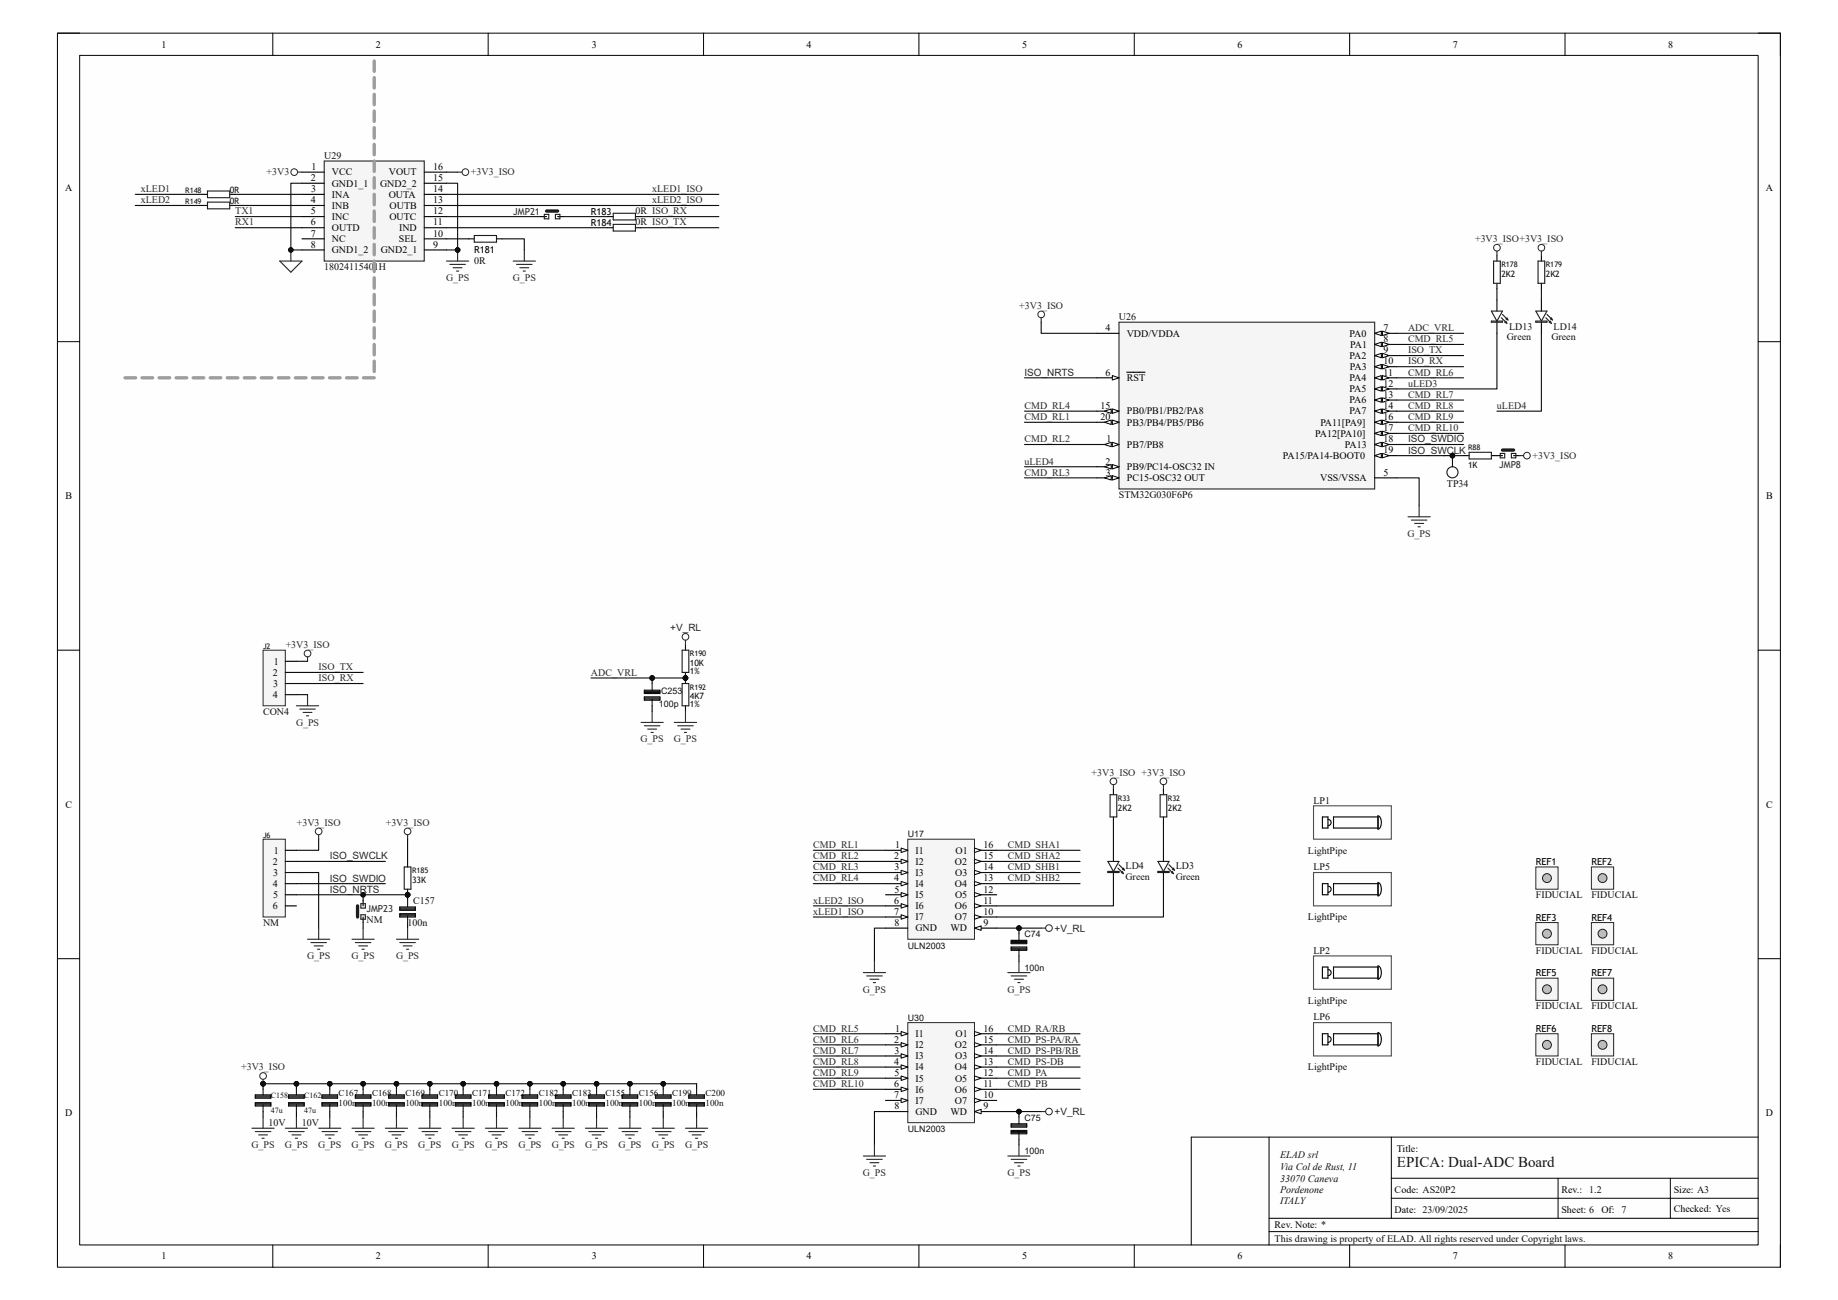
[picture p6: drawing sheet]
<svg xmlns="http://www.w3.org/2000/svg" width="420mm" height="297mm" viewBox="0 0 420 297" stroke-linecap="round" stroke-linejoin="round" font-family="sans-serif">
<defs><g id="words">
<text font-size="3.4" fill="#151515" x="319.2" y="266.7">EPICA: Dual-ADC Board</text>
<g font-size="2.3">
<text x="36.9" y="10.9">1</text>
<text x="85.9" y="10.9">2</text>
<text x="135.2" y="10.9">3</text>
<text x="184.3" y="10.9">4</text>
<text x="233.6" y="10.9">5</text>
<text x="282.7" y="10.9">6</text>
<text x="332" y="10.9">7</text>
<text x="381.2" y="10.9">8</text>
<text x="71" y="41.4">2</text>
<text x="71.2" y="38.8">1</text>
<text x="75.9" y="40.1">VCC</text>
<text x="88.9" y="40.1">VOUT</text>
<text x="99" y="41.4">15</text>
<text x="99" y="38.8">16</text>
<text x="14.9" y="43.6">A</text>
<text x="71" y="46.4">4</text>
<text x="71.1" y="43.9">3</text>
<text x="75.9" y="42.6">GND1_1</text>
<text x="75.9" y="45.2">INA</text>
<text x="75.9" y="47.7">INB</text>
<text x="86.9" y="42.6">GND2_2</text>
<text x="88.8" y="45.2">OUTA</text>
<text x="89" y="47.7">OUTB</text>
<text x="99" y="46.4">13</text>
<text x="99" y="43.9">14</text>
<text x="403.5" y="43.6">A</text>
<text x="71" y="51.5">6</text>
<text x="71" y="49">5</text>
<text x="75.9" y="50.2">INC</text>
<text x="75.9" y="52.8">OUTD</text>
<text x="89" y="50.2">OUTC</text>
<text x="91.2" y="52.8">IND</text>
<text x="99" y="51.5">11</text>
<text x="99" y="49">12</text>
<text x="71" y="54.1">7</text>
<text x="71" y="56.6">8</text>
<text x="75.9" y="55.3">NC</text>
<text x="75.9" y="57.9">GND1_2</text>
<text x="87" y="57.9">GND2_1</text>
<text x="91.1" y="55.3">SEL</text>
<text x="99" y="56.6">9</text>
<text x="99" y="54.1">10</text>
<text x="252.6" y="75.6">4</text>
<text x="257.5" y="76.9">VDD/VDDA</text>
<text x="308.4" y="76.9">PA0</text>
<text x="316.1" y="75.6">7</text>
<text x="308.4" y="82">PA2</text>
<text x="308.5" y="79.5">PA1</text>
<text x="316.1" y="78.2">8</text>
<text x="316.1" y="80.7">9</text>
<text x="316.1" y="83.3">10</text>
<text x="252.6" y="85.8">6</text>
<text x="257.5" y="87.1">RST</text>
<text x="308.4" y="87.1">PA4</text>
<text x="308.4" y="89.6">PA5</text>
<text x="308.4" y="84.5">PA3</text>
<text x="316.1" y="85.8">11</text>
<text x="316.1" y="88.3">12</text>
<text x="251.5" y="96">20</text>
<text x="251.5" y="93.4">15</text>
<text x="257.5" y="94.7">PB0/PB1/PB2/PA8</text>
<text x="308.4" y="92.2">PA6</text>
<text x="308.4" y="94.7">PA7</text>
<text x="316.1" y="90.9">13</text>
<text x="316.1" y="93.4">14</text>
<text x="316.1" y="96">16</text>
<text x="252.8" y="101">1</text>
<text x="257.5" y="97.2">PB3/PB4/PB5/PB6</text>
<text x="300.5" y="99.8">PA12[PA10]</text>
<text x="301.7" y="97.2">PA11[PA9]</text>
<text x="316.1" y="98.5">17</text>
<text x="316.1" y="101">18</text>
<text x="252.6" y="106.1">2</text>
<text x="257.5" y="102.3">PB7/PB8</text>
<text x="257.5" y="107.4">PB9/PC14-OSC32 IN</text>
<text x="293.2" y="104.9">PA15/PA14-BOOT0</text>
<text x="307.3" y="102.3">PA13</text>
<text x="316.1" y="103.6">19</text>
<text x="331.4" y="104.6" transform="rotate(-90 331.4 104.6)">1</text>
<text x="252.7" y="108.7">3</text>
<text x="257.5" y="109.9">PC15-OSC32 OUT</text>
<text x="301.7" y="109.9">VSS/VSSA</text>
<text x="316.1" y="108.7">5</text>
<text x="14.9" y="114.1">B</text>
<text x="403.6" y="114.1">B</text>
<text x="62.4" y="154.4">2</text>
<text x="62.6" y="151.8">1</text>
<text x="62.4" y="159.5">4</text>
<text x="62.4" y="156.9">3</text>
<text x="14.9" y="184.6">C</text>
<text x="403.6" y="184.6">C</text>
<text x="62.4" y="197.6">2</text>
<text x="62.6" y="195">1</text>
<text x="204.3" y="196.3">2</text>
<text x="204.6" y="193.8">1</text>
<text x="209.2" y="195">I1</text>
<text x="209.2" y="197.6">I2</text>
<text x="218.2" y="197.6">O2</text>
<text x="218.4" y="195">O1</text>
<text x="224.7" y="193.8">16</text>
<text x="224.7" y="196.3">15</text>
<text x="62.4" y="202.6">4</text>
<text x="62.4" y="200.1">3</text>
<text x="204.3" y="201.4">4</text>
<text x="204.4" y="203.9">5</text>
<text x="204.4" y="198.8">3</text>
<text x="209.2" y="200.1">I3</text>
<text x="209.2" y="202.6">I4</text>
<text x="218.2" y="202.6">O4</text>
<text x="218.3" y="200.1">O3</text>
<text x="224.7" y="198.8">14</text>
<text x="224.7" y="201.4">13</text>
<text x="224.7" y="203.9">12</text>
<text x="62.4" y="207.7">6</text>
<text x="62.4" y="205.2">5</text>
<text x="204.3" y="206.5">6</text>
<text x="204.3" y="209">7</text>
<text x="209.2" y="205.2">I5</text>
<text x="209.2" y="207.7">I6</text>
<text x="218.2" y="207.7">O6</text>
<text x="218.2" y="205.2">O5</text>
<text x="224.7" y="206.5">11</text>
<text x="224.7" y="209">10</text>
<text x="204.4" y="211.5">8</text>
<text x="209.2" y="210.3">I7</text>
<text x="209.2" y="212.8">GND</text>
<text x="217.2" y="212.8">WD</text>
<text x="218.2" y="210.3">O7</text>
<text x="224.7" y="211.5">9</text>
<text x="204.3" y="238.2">2</text>
<text x="204.6" y="235.7">1</text>
<text x="209.2" y="236.9">I1</text>
<text x="209.2" y="239.5">I2</text>
<text x="218.2" y="239.5">O2</text>
<text x="218.4" y="236.9">O1</text>
<text x="224.7" y="235.7">16</text>
<text x="224.7" y="238.2">15</text>
<text x="204.3" y="243.3">4</text>
<text x="204.4" y="245.8">5</text>
<text x="204.4" y="240.7">3</text>
<text x="209.2" y="242">I3</text>
<text x="209.2" y="244.6">I4</text>
<text x="218.2" y="244.6">O4</text>
<text x="218.3" y="242">O3</text>
<text x="224.7" y="240.7">14</text>
<text x="224.7" y="243.3">13</text>
<text x="224.7" y="245.8">12</text>
<text x="204.3" y="248.4">6</text>
<text x="204.3" y="250.9">7</text>
<text x="209.2" y="247.1">I5</text>
<text x="209.2" y="249.6">I6</text>
<text x="218.2" y="249.6">O6</text>
<text x="218.2" y="247.1">O5</text>
<text x="224.7" y="248.4">11</text>
<text x="224.7" y="250.9">10</text>
<text x="14.9" y="255.1">D</text>
<text x="204.4" y="253.4">8</text>
<text x="209.2" y="252.2">I7</text>
<text x="209.2" y="254.7">GND</text>
<text x="217.2" y="254.7">WD</text>
<text x="218.2" y="252.2">O7</text>
<text x="224.7" y="253.4">9</text>
<text x="403.5" y="255.1">D</text>
<text x="319.2" y="263.1">Title:</text>
<text x="318.7" y="272.5">Code: AS20P2</text>
<text x="356.8" y="272.5">Rev.:</text>
<text x="382.4" y="272.5">Size: A3</text>
<text x="291.3" y="280.6">Rev. Note: *</text>
<text x="318.7" y="277.1">Date: 23/09/2025</text>
<text x="356.8" y="277.1">Sheet: 6</text>
<text x="365.9" y="277.1">Of: 7</text>
<text x="382.4" y="276.8">Checked: Yes</text>
<text x="36.9" y="287.7">1</text>
<text x="85.9" y="287.7">2</text>
<text x="135.2" y="287.7">3</text>
<text x="184.3" y="287.7">4</text>
<text x="233.6" y="287.7">5</text>
<text x="282.7" y="287.7">6</text>
<text x="332" y="287.7">7</text>
<text x="381.2" y="287.7">8</text>
</g>
<g font-size="2.3" fill="#262626">
<text x="60.9" y="40.1">+3V3</text>
<text x="107.6" y="40.1">+3V3_ISO</text>
<text x="32.2" y="43.9">xLED1</text>
<text x="32.2" y="46.4">xLED2</text>
<text x="149" y="43.9">xLED1_ISO</text>
<text x="149" y="46.4">xLED2_ISO</text>
<text x="53.8" y="51.5">RX1</text>
<text x="53.8" y="49">TX1</text>
<text x="337.1" y="55.3">+3V3_ISO+3V3_ISO</text>
<text x="101.9" y="64.2">G_PS</text>
<text x="117.2" y="64.2">G_PS</text>
<text x="232.9" y="70.6">+3V3_ISO</text>
<text x="321.7" y="75.6">ADC_VRL</text>
<text x="321.7" y="80.7">ISO_TX</text>
<text x="321.7" y="83.3">ISO_RX</text>
<text x="321.7" y="78.2">CMD_RL5</text>
<text x="234.1" y="85.9">ISO_NRTS</text>
<text x="321.7" y="88.3">uLED3</text>
<text x="321.7" y="85.8">CMD_RL6</text>
<text x="234.1" y="96">CMD_RL1</text>
<text x="234.1" y="93.4">CMD_RL4</text>
<text x="321.7" y="90.9">CMD_RL7</text>
<text x="321.7" y="93.4">CMD_RL8</text>
<text x="321.7" y="96">CMD_RL9</text>
<text x="342.1" y="93.4">uLED4</text>
<text x="234.1" y="101">CMD_RL2</text>
<text x="321.7" y="101.1">ISO_SWDIO</text>
<text x="321.7" y="98.5">CMD_RL10</text>
<text x="234.1" y="106.1">uLED4</text>
<text x="321.7" y="103.6">ISO_SWCLK</text>
<text x="350.2" y="104.9">+3V3_ISO</text>
<text x="234.1" y="108.7">CMD_RL3</text>
<text x="321.6" y="122.6">G_PS</text>
<text x="65.3" y="148">+3V3_ISO</text>
<text x="153.2" y="144.3">+V_RL</text>
<text x="72.8" y="153.1">ISO_TX</text>
<text x="72.8" y="155.7">ISO_RX</text>
<text x="135" y="154.4">ADC_VRL</text>
<text x="67.6" y="165.8">G_PS</text>
<text x="146.4" y="169.6">G_PS</text>
<text x="154" y="169.6">G_PS</text>
<text x="249.4" y="177.2">+3V3_ISO +3V3_ISO</text>
<text x="67.8" y="188.7">+3V3_ISO</text>
<text x="88.1" y="188.7">+3V3_ISO</text>
<text x="75.4" y="196.3">ISO_SWCLK</text>
<text x="185.8" y="193.8">CMD_RL1</text>
<text x="185.8" y="196.3">CMD_RL2</text>
<text x="230.3" y="193.8">CMD_SHA1</text>
<text x="230.3" y="196.3">CMD_SHA2</text>
<text x="75.4" y="204">ISO_NRTS</text>
<text x="75.4" y="201.4">ISO_SWDIO</text>
<text x="185.8" y="198.8">CMD_RL3</text>
<text x="185.8" y="201.4">CMD_RL4</text>
<text x="230.3" y="198.8">CMD_SHB1</text>
<text x="230.3" y="201.4">CMD_SHB2</text>
<text x="185.8" y="209">xLED1_ISO</text>
<text x="185.8" y="206.5">xLED2_ISO</text>
<text x="241" y="212.9">+V_RL</text>
<text x="70.2" y="219.2">G_PS</text>
<text x="80.3" y="219.2">G_PS</text>
<text x="90.5" y="219.2">G_PS</text>
<text x="197.2" y="226.8">G_PS</text>
<text x="230.2" y="226.8">G_PS</text>
<text x="185.8" y="238.2">CMD_RL6</text>
<text x="185.8" y="235.7">CMD_RL5</text>
<text x="230.3" y="235.7">CMD_RA/RB</text>
<text x="230.3" y="238.2">CMD_PS-PA/RA</text>
<text x="55.1" y="244.6">+3V3_ISO</text>
<text x="185.8" y="240.7">CMD_RL7</text>
<text x="185.8" y="243.3">CMD_RL8</text>
<text x="185.8" y="245.8">CMD_RL9</text>
<text x="230.3" y="240.7">CMD_PS-PB/RB</text>
<text x="230.3" y="243.3">CMD_PS-DB</text>
<text x="230.3" y="245.8">CMD_PA</text>
<text x="185.8" y="248.4">CMD_RL10</text>
<text x="230.3" y="248.4">CMD_PB</text>
<text x="241" y="254.8">+V_RL</text>
<text x="57.5" y="262.3">G_PS</text>
<text x="65.1" y="262.3">G_PS</text>
<text x="72.7" y="262.3">G_PS</text>
<text x="80.3" y="262.3">G_PS</text>
<text x="88" y="262.3">G_PS</text>
<text x="95.6" y="262.3">G_PS</text>
<text x="103.2" y="262.3">G_PS</text>
<text x="110.8" y="262.3">G_PS</text>
<text x="118.4" y="262.3">G_PS</text>
<text x="126.1" y="262.3">G_PS</text>
<text x="133.7" y="262.3">G_PS</text>
<text x="141.3" y="262.3">G_PS</text>
<text x="148.9" y="262.3">G_PS</text>
<text x="156.5" y="262.3">G_PS</text>
<text x="197.2" y="268.7">G_PS</text>
<text x="230.2" y="268.7">G_PS</text>
</g>
<g font-size="2.3" fill="#0e0e0e">
<text x="74.1" y="36.3">U29</text>
<text x="145.2" y="49">0R ISO_RX</text>
<text x="145.2" y="51.5">0R ISO_TX</text>
<text x="74.1" y="61.7">18024115401H</text>
<text x="108.4" y="60.4">0R</text>
<text x="255.7" y="73.1">U26</text>
<text x="344.3" y="77.7">Green</text>
<text x="344.8" y="75.4">LD13</text>
<text x="354.5" y="77.7">Green</text>
<text x="355" y="75.4">LD14</text>
<text x="255.7" y="113.7">STM32G030F6P6</text>
<text x="330.6" y="111.2">TP34</text>
<text x="60.1" y="163.3">CON4</text>
<text x="300.1" y="183.6">LP1</text>
<text x="298.9" y="195">LightPipe</text>
<text x="257.2" y="201.1">Green</text>
<text x="257.2" y="198.6">LD4</text>
<text x="268.6" y="201.1">Green</text>
<text x="268.6" y="198.6">LD3</text>
<text x="300.1" y="198.8">LP5</text>
<text x="94.4" y="206.5">C157</text>
<text x="350.9" y="205.2">FIDUCIAL</text>
<text x="363.6" y="205.2">FIDUCIAL</text>
<text x="60.1" y="211.5">NM</text>
<text x="83.7" y="210.8">NM</text>
<text x="93.1" y="211.5">100n</text>
<text x="298.9" y="210.3">LightPipe</text>
<text x="300.1" y="217.9">LP2</text>
<text x="350.9" y="217.9">FIDUCIAL</text>
<text x="363.6" y="217.9">FIDUCIAL</text>
<text x="298.9" y="229.3">LightPipe</text>
<text x="300.1" y="233.1">LP6</text>
<text x="350.9" y="230.6">FIDUCIAL</text>
<text x="363.6" y="230.6">FIDUCIAL</text>
<text x="298.9" y="244.6">LightPipe</text>
<text x="350.9" y="243.3">FIDUCIAL</text>
<text x="363.6" y="243.3">FIDUCIAL</text>
<text x="61.4" y="257.3">10V</text>
<text x="69" y="257.3">10V</text>
<text x="292.5" y="264.6">ELAD srl</text>
<text x="292.5" y="267.4">Via Col de Rust, 11</text>
<text x="292.5" y="270">33070 Caneva</text>
<text x="292.5" y="272.5">Pordenone</text>
<text x="292.5" y="275">ITALY</text>
<text x="363.1" y="272.5">1.2</text>
<text x="291.3" y="283.7">This drawing is property of ELAD. All rights reserved under Copyright laws.</text>
</g>
<g font-size="2.2" fill="#2e2e2e">
<text x="117.3" y="49">JMP21</text>
<text x="342.6" y="106.9">JMP8</text>
<text x="83.7" y="208.3">JMP23</text>
</g>
<g font-size="2.2">
<text x="135" y="49">R183</text>
<text x="135" y="51.6">R184</text>
<text x="108.4" y="57.9">R181</text>
<text x="350.9" y="197.6">REF1</text>
<text x="363.6" y="197.6">REF2</text>
<text x="350.9" y="210.3">REF3</text>
<text x="363.6" y="210.3">REF4</text>
<text x="350.9" y="223">REF5</text>
<text x="363.6" y="223">REF7</text>
<text x="350.9" y="235.7">REF6</text>
<text x="363.6" y="235.7">REF8</text>
</g>
<g font-size="2.1" fill="#0e0e0e">
<text x="77.4" y="250.4">C167</text>
<text x="85" y="250.4">C168</text>
<text x="92.6" y="250.4">C169</text>
<text x="100.2" y="250.4">C170</text>
<text x="107.9" y="250.4">C171</text>
<text x="115.5" y="250.4">C172</text>
<text x="123.1" y="250.4">C182</text>
<text x="130.7" y="250.4">C183</text>
<text x="138.3" y="250.4">C155</text>
<text x="146" y="250.4">C156</text>
<text x="153.6" y="250.4">C199</text>
<text x="161.2" y="250.4">C200</text>
<text x="77.4" y="252.7">100n</text>
<text x="85" y="252.7">100n</text>
<text x="92.6" y="252.7">100n</text>
<text x="100.2" y="252.7">100n</text>
<text x="107.9" y="252.7">100n</text>
<text x="115.5" y="252.7">100n</text>
<text x="123.1" y="252.7">100n</text>
<text x="130.7" y="252.7">100n</text>
<text x="138.3" y="252.7">100n</text>
<text x="146" y="252.7">100n</text>
<text x="153.6" y="252.7">100n</text>
<text x="161.2" y="252.7">100n</text>
</g>
<g font-size="2" fill="#0e0e0e">
<text x="52.5" y="46.5">0R</text>
<text x="52.5" y="44">0R</text>
<text x="343.1" y="63.3">2K2</text>
<text x="353.2" y="63.3">2K2</text>
<text x="335.4" y="107">1K</text>
<text x="157.6" y="152.2">10K</text>
<text x="157.6" y="154">1%</text>
<text x="150.5" y="161.6">100p</text>
<text x="151" y="158.5">C253</text>
<text x="157.6" y="159.8">4K7</text>
<text x="157.6" y="161.6">1%</text>
<text x="255.4" y="185.2">2K2</text>
<text x="266.9" y="185.2">2K2</text>
<text x="207.4" y="191.3">U17</text>
<text x="94.1" y="201.7">33K</text>
<text x="234.1" y="214.2">C74</text>
<text x="207.4" y="216.7">ULN2003</text>
<text x="234.1" y="221.8">100n</text>
<text x="207.4" y="233.2">U30</text>
<text x="234.1" y="256.1">C75</text>
<text x="207.4" y="258.6">ULN2003</text>
<text x="234.1" y="263.7">100n</text>
</g>
<g font-size="1.8" fill="#0e0e0e">
<text x="61.9" y="250.8">C158</text>
<text x="69.5" y="250.8">C162</text>
<text x="61.9" y="254.3">47u</text>
<text x="69.5" y="254.3">47u</text>
</g>
<g font-size="1.7" fill="#0e0e0e">
<text x="42.3" y="46.6">R149</text>
<text x="42.3" y="44">R148</text>
<text x="343.1" y="61">R178</text>
<text x="353.2" y="61">R179</text>
<text x="335.4" y="102.7">R88</text>
<text x="60.1" y="148.2">J2</text>
<text x="157.6" y="149.9">R190</text>
<text x="157.6" y="157.6">R192</text>
<text x="255.4" y="183">R33</text>
<text x="266.9" y="183">R32</text>
<text x="60.1" y="191.3">J6</text>
<text x="94.1" y="199.5">R185</text>
</g>
</g></defs>
<path d="M13.1 7.6h393.7v281.9h-393.7z" fill-rule="evenodd" fill="#fefefe"/>
<path d="M13.1 7.6h393.7v281.9h-393.7z" fill="none" stroke="#000" stroke-width=".23"/>
<path d="M18.2 12.7h383.5v271.7h-383.5z" fill-rule="evenodd" fill="#fefefe"/>
<g fill="none" stroke="#000" stroke-width=".23">
<path d="M13.1 7.6h5.1M18.2 12.7h383.5v271.7h-383.5zM62.3 7.6v5.1M111.5 7.6v5.1M160.8 7.6v5.1M210 7.6v5.1M259.2 7.6v5.1M308.4 7.6v5.1M357.6 7.6v5.1M401.7 7.6h5.1v5.1M13.1 78.1h5.1M401.7 78.1h5.1"/>
<path d="M13.1 148.5h5.1M401.7 148.5h5.1M13.1 219h5.1M401.7 219h5.1M290 259.8v24.6M317.9 259.8v18.5M401.7 259.8h-129.5v24.6M290 278.3h111.7M317.9 273.8h83.8M317.9 269.2h83.8M356 269.2v9.1M381.7 269.2v9.1"/>
<path d="M62.3 284.4v5.1M111.5 284.4v5.1M160.8 284.4v5.1M210 284.4v5.1M259.2 284.4v5.1M290 281.4h111.7M308.4 284.4v5.1M357.6 284.4v5.1M406.8 284.4v5.1"/>
</g>
<path d="M342.1 58.4v1.2M342.1 64.7v1.3M342.1 68.5v2.6M342.1 73.6v2.6" fill="none" stroke="#000" stroke-width=".25"/>
<path d="M341.3 59.6h1.5v5.1h-1.5zM340.8 71.1h2.5l-1.2 2.3zM340.8 73.4h2.5v.2h-2.5zM343.1 72.6l1 1M343.3 71.8l1 1.1M344.1 73.4l.2 .5-.5-.3M344.3 72.6l.3 .5-.5-.2" fill="none" stroke="#1c1c1c" stroke-width=".25"/>
<circle cx="93.1" cy="204.4" r=".51" fill="#0e0e0e"/>
<circle cx="93.1" cy="204.4" r=".51" fill="none" stroke="#0e0e0e" stroke-width=".23"/>
<path d="M93.1 203.2v1.2" fill="none" stroke="#000" stroke-width=".25"/>
<circle cx="93.1" cy="204.4" r=".51" fill="#0e0e0e"/>
<circle cx="93.1" cy="204.4" r=".51" fill="none" stroke="#0e0e0e" stroke-width=".23"/>
<path d="M352.2 58.4v1.2M352.2 64.7v1.3M352.2 68.5v2.6M352.2 73.6v2.6M93.1 196.8v1.3" fill="none" stroke="#000" stroke-width=".25"/>
<path d="M351.5 59.6h1.5v5.1h-1.5zM350.9 71.1h2.6l-1.3 2.3zM350.9 73.4h2.6v.2h-2.6zM353.2 72.6l1 1M353.5 71.8l1 1.1M354.2 73.4l.3 .5-.5-.3M354.5 72.6l.3 .5-.6-.2M92.4 198.1h1.5v5.1h-1.5z" fill="none" stroke="#1c1c1c" stroke-width=".25"/>
<path d="M255.7 73.6h58.4v38.1h-58.4z" fill-rule="evenodd" fill="#f5f5f5"/>
<path d="M255.7 73.6h58.4v38.1h-58.4z" fill="none" stroke="#262626" stroke-width=".25"/>
<path d="M250.6 76.2h5.1M250.6 93.9h5.1" fill="none" stroke="#000" stroke-width=".25"/>
<path d="M254.2 93.4l1.5 .5-1.5 .5z" fill="#fbfbfb"/>
<path d="M254.2 93.4l1.5 .5-1.5 .5z" fill="none" stroke="#000" stroke-width=".23"/>
<path d="M252.4 93.9l1.5-.5v1z" fill="#fbfbfb"/>
<path d="M252.4 93.9l1.5-.5v1z" fill="none" stroke="#000" stroke-width=".23"/>
<path d="M250.6 96.5h5.1" fill="none" stroke="#000" stroke-width=".25"/>
<path d="M254.2 96l1.5 .5-1.5 .5z" fill="#fbfbfb"/>
<path d="M254.2 96l1.5 .5-1.5 .5z" fill="none" stroke="#000" stroke-width=".23"/>
<path d="M252.4 96.5l1.5-.5v1z" fill="#fbfbfb"/>
<path d="M252.4 96.5l1.5-.5v1z" fill="none" stroke="#000" stroke-width=".23"/>
<path d="M250.6 101.6h5.1" fill="none" stroke="#000" stroke-width=".25"/>
<path d="M254.2 101l1.5 .6-1.5 .5z" fill="#fbfbfb"/>
<path d="M254.2 101l1.5 .6-1.5 .5z" fill="none" stroke="#000" stroke-width=".23"/>
<path d="M252.4 101.6l1.5-.6v1.1z" fill="#fbfbfb"/>
<path d="M252.4 101.6l1.5-.6v1.1z" fill="none" stroke="#000" stroke-width=".23"/>
<path d="M250.6 106.6h5.1" fill="none" stroke="#000" stroke-width=".25"/>
<path d="M254.2 106.1l1.5 .5-1.5 .5z" fill="#fbfbfb"/>
<path d="M254.2 106.1l1.5 .5-1.5 .5z" fill="none" stroke="#000" stroke-width=".23"/>
<path d="M252.4 106.6l1.5-.5v1z" fill="#fbfbfb"/>
<path d="M252.4 106.6l1.5-.5v1z" fill="none" stroke="#000" stroke-width=".23"/>
<path d="M314.1 76.2h5.1" fill="none" stroke="#000" stroke-width=".25"/>
<path d="M314.1 76.2l1.5-.6v1.1z" fill="#fbfbfb"/>
<path d="M314.1 76.2l1.5-.6v1.1z" fill="none" stroke="#000" stroke-width=".23"/>
<path d="M315.9 75.6l1.5 .6-1.5 .5z" fill="#fbfbfb"/>
<path d="M315.9 75.6l1.5 .6-1.5 .5z" fill="none" stroke="#000" stroke-width=".23"/>
<path d="M314.1 78.7h5.1" fill="none" stroke="#000" stroke-width=".25"/>
<path d="M314.1 78.7l1.5-.5v1z" fill="#fbfbfb"/>
<path d="M314.1 78.7l1.5-.5v1z" fill="none" stroke="#000" stroke-width=".23"/>
<path d="M315.9 78.2l1.5 .5-1.5 .5z" fill="#fbfbfb"/>
<path d="M315.9 78.2l1.5 .5-1.5 .5z" fill="none" stroke="#000" stroke-width=".23"/>
<path d="M314.1 81.2h5.1" fill="none" stroke="#000" stroke-width=".25"/>
<path d="M314.1 81.2l1.5-.5v1z" fill="#fbfbfb"/>
<path d="M314.1 81.2l1.5-.5v1z" fill="none" stroke="#000" stroke-width=".23"/>
<path d="M315.9 80.7l1.5 .5-1.5 .5z" fill="#fbfbfb"/>
<path d="M315.9 80.7l1.5 .5-1.5 .5z" fill="none" stroke="#000" stroke-width=".23"/>
<path d="M314.1 83.8h5.1" fill="none" stroke="#000" stroke-width=".25"/>
<path d="M314.1 83.8l1.5-.5v1z" fill="#fbfbfb"/>
<path d="M314.1 83.8l1.5-.5v1z" fill="none" stroke="#000" stroke-width=".23"/>
<path d="M315.9 83.3l1.5 .5-1.5 .5z" fill="#fbfbfb"/>
<path d="M315.9 83.3l1.5 .5-1.5 .5z" fill="none" stroke="#000" stroke-width=".23"/>
<path d="M314.1 86.3h5.1" fill="none" stroke="#000" stroke-width=".25"/>
<path d="M314.1 86.3l1.5-.5v1z" fill="#fbfbfb"/>
<path d="M314.1 86.3l1.5-.5v1z" fill="none" stroke="#000" stroke-width=".23"/>
<path d="M315.9 85.8l1.5 .5-1.5 .5z" fill="#fbfbfb"/>
<path d="M315.9 85.8l1.5 .5-1.5 .5z" fill="none" stroke="#000" stroke-width=".23"/>
<path d="M314.1 88.9h5.1" fill="none" stroke="#000" stroke-width=".25"/>
<path d="M314.1 88.9l1.5-.6v1.1z" fill="#fbfbfb"/>
<path d="M314.1 88.9l1.5-.6v1.1z" fill="none" stroke="#000" stroke-width=".23"/>
<path d="M315.9 88.3l1.5 .6-1.5 .5z" fill="#fbfbfb"/>
<path d="M315.9 88.3l1.5 .6-1.5 .5z" fill="none" stroke="#000" stroke-width=".23"/>
<path d="M314.1 91.4h5.1" fill="none" stroke="#000" stroke-width=".25"/>
<path d="M314.1 91.4l1.5-.5v1z" fill="#fbfbfb"/>
<path d="M314.1 91.4l1.5-.5v1z" fill="none" stroke="#000" stroke-width=".23"/>
<path d="M315.9 90.9l1.5 .5-1.5 .5z" fill="#fbfbfb"/>
<path d="M315.9 90.9l1.5 .5-1.5 .5z" fill="none" stroke="#000" stroke-width=".23"/>
<path d="M314.1 93.9h5.1" fill="none" stroke="#000" stroke-width=".25"/>
<path d="M314.1 93.9l1.5-.5v1z" fill="#fbfbfb"/>
<path d="M314.1 93.9l1.5-.5v1z" fill="none" stroke="#000" stroke-width=".23"/>
<path d="M315.9 93.4l1.5 .5-1.5 .5z" fill="#fbfbfb"/>
<path d="M315.9 93.4l1.5 .5-1.5 .5z" fill="none" stroke="#000" stroke-width=".23"/>
<path d="M314.1 96.5h5.1" fill="none" stroke="#000" stroke-width=".25"/>
<path d="M314.1 96.5l1.5-.5v1z" fill="#fbfbfb"/>
<path d="M314.1 96.5l1.5-.5v1z" fill="none" stroke="#000" stroke-width=".23"/>
<path d="M315.9 96l1.5 .5-1.5 .5z" fill="#fbfbfb"/>
<path d="M315.9 96l1.5 .5-1.5 .5z" fill="none" stroke="#000" stroke-width=".23"/>
<path d="M314.1 99h5.1" fill="none" stroke="#000" stroke-width=".25"/>
<path d="M314.1 99l1.5-.5v1z" fill="#fbfbfb"/>
<path d="M314.1 99l1.5-.5v1z" fill="none" stroke="#000" stroke-width=".23"/>
<path d="M315.9 98.5l1.5 .5-1.5 .5z" fill="#fbfbfb"/>
<path d="M315.9 98.5l1.5 .5-1.5 .5z" fill="none" stroke="#000" stroke-width=".23"/>
<path d="M314.1 101.6h5.1" fill="none" stroke="#000" stroke-width=".25"/>
<path d="M314.1 101.6l1.5-.6v1.1z" fill="#fbfbfb"/>
<path d="M314.1 101.6l1.5-.6v1.1z" fill="none" stroke="#000" stroke-width=".23"/>
<path d="M315.9 101l1.5 .6-1.5 .5z" fill="#fbfbfb"/>
<path d="M315.9 101l1.5 .6-1.5 .5z" fill="none" stroke="#000" stroke-width=".23"/>
<path d="M314.1 104.1h5.1" fill="none" stroke="#000" stroke-width=".25"/>
<path d="M314.1 104.1l1.5-.5v1z" fill="#fbfbfb"/>
<path d="M314.1 104.1l1.5-.5v1z" fill="none" stroke="#000" stroke-width=".23"/>
<path d="M315.9 103.6l1.5 .5-1.5 .5z" fill="#fbfbfb"/>
<path d="M315.9 103.6l1.5 .5-1.5 .5z" fill="none" stroke="#000" stroke-width=".23"/>
<path d="M250.6 86.3h5.1" fill="none" stroke="#000" stroke-width=".25"/>
<path d="M254.2 85.8l1.5 .5-1.5 .5z" fill="#fbfbfb"/>
<path d="M254.2 85.8l1.5 .5-1.5 .5z" fill="none" stroke="#000" stroke-width=".23"/>
<path d="M257.5 85h4.1M250.6 109.2h5.1" fill="none" stroke="#000" stroke-width=".25"/>
<path d="M254.2 108.7l1.5 .5-1.5 .5z" fill="#fbfbfb"/>
<path d="M254.2 108.7l1.5 .5-1.5 .5z" fill="none" stroke="#000" stroke-width=".23"/>
<path d="M252.4 109.2l1.5-.5v1z" fill="#fbfbfb"/>
<path d="M252.4 109.2l1.5-.5v1z" fill="none" stroke="#000" stroke-width=".23"/>
<path d="M314.1 109.2h5.1" fill="none" stroke="#000" stroke-width=".25"/>
<g fill="none" stroke="#262626" stroke-width=".23">
<circle cx="352.2" cy="56.6" r=".76"/>
<circle cx="93.1" cy="189.9" r=".76"/>
</g>
<path d="M352.2 57.4v1M321.7 118.1h5.1M322.5 118.8h3.6M323.3 119.6h2M324.3 115.5v2.6M324 120.4h.5M93.1 190.7v1" fill="none" stroke="#262626" stroke-width=".25"/>
<circle cx="93.1" cy="204.4" r=".51" fill="#0e0e0e"/>
<circle cx="93.1" cy="204.4" r=".51" fill="none" stroke="#0e0e0e" stroke-width=".23"/>
<path d="M93.1 204.4v1.3" fill="none" stroke="#000" stroke-width=".25"/>
<circle cx="93.1" cy="204.4" r=".51" fill="#0e0e0e"/>
<circle cx="93.1" cy="204.4" r=".51" fill="none" stroke="#0e0e0e" stroke-width=".23"/>
<path d="M334.4 104.1h1.3M340.8 104.1h2.5M345.9 104.1h1.2M91.4 207.7h3.5M91.4 207.2h3.5v.8h-3.5zM91.4 208.7h3.5v.8h-3.5zM91.4 207.5h3.5M91.4 209.3h3.5M91.4 209h3.5M93.1 210.8v1.2" fill="none" stroke="#000" stroke-width=".25"/>
<path d="M335.7 103.3h5.1v1.6h-5.1zM342.8 103.6h1v1h-1zM345.4 103.6h1v1h-1zM93.1 205.7v1.5M93.1 209.3v1.5" fill="none" stroke="#1c1c1c" stroke-width=".25"/>
<g fill="none" stroke="#262626" stroke-width=".23">
<circle cx="342.1" cy="56.6" r=".76"/>
<circle cx="237.9" cy="71.8" r=".76"/>
<circle cx="348.9" cy="104.1" r=".76"/>
<circle cx="70.3" cy="149.3" r=".76"/>
<circle cx="72.8" cy="189.9" r=".76"/>
</g>
<g fill="none" stroke="#262626" stroke-width=".25">
<path d="M342.1 57.4v1M237.9 72.6v1M347.1 104.1h1M70.3 150.1v1M70.3 158.7v2.5M67.7 161.2h5.1M68.5 162h3.6M69.3 162.8h2M70 163.5h.5M72.8 190.7v1M70.3 214.6h5.1M71 215.3h3.6"/>
<path d="M71.8 216.1h2M72.6 216.9h.5M72.8 212v2.6M90.6 214.6h5.1M91.4 215.3h3.5M92.1 216.1h2M92.9 216.9h.5M93.1 212v2.6"/>
</g>
<path d="M343.3 102.8h2.6" fill="none" stroke="#1c1c1c" stroke-width=".76"/>
<circle cx="331.9" cy="104.1" r=".51" fill="#0e0e0e"/>
<circle cx="331.9" cy="104.1" r=".51" fill="none" stroke="#0e0e0e" stroke-width=".23"/>
<circle cx="331.9" cy="107.9" r="1.27" fill="none" stroke="#1c1c1c" stroke-width=".25"/>
<path d="M331.9 104.1v2.5" fill="none" stroke="#000" stroke-width=".25"/>
<circle cx="331.9" cy="104.1" r=".51" fill="#0e0e0e"/>
<circle cx="331.9" cy="104.1" r=".51" fill="none" stroke="#0e0e0e" stroke-width=".23"/>
<path d="M80.4 214.6h5.1M81.2 215.3h3.6M82 216.1h2M82.7 216.9h.5M83 212v2.6" fill="none" stroke="#262626" stroke-width=".25"/>
<path d="M60.1 148.5h5.1v12.7h-5.1z" fill-rule="evenodd" fill="#f5f5f5"/>
<path d="M60.1 148.5h5.1v12.7h-5.1z" fill="none" stroke="#262626" stroke-width=".23"/>
<path d="M65.2 151.1h2.5M65.2 153.6h2.5M65.2 156.2h2.5M65.2 158.7h2.5" fill="none" stroke="#000" stroke-width=".25"/>
<path d="M319.2 104.1h15.2M319.2 101.6h15.2M67.7 199.3h5.1v12.7" fill="none" stroke="#0e0e0e" stroke-width=".25"/>
<circle cx="331.9" cy="104.1" r=".51" fill="#0e0e0e"/>
<circle cx="331.9" cy="104.1" r=".51" fill="none" stroke="#0e0e0e" stroke-width=".23"/>
<path d="M67.7 204.4h25.4" fill="none" stroke="#0e0e0e" stroke-width=".25"/>
<circle cx="83" cy="204.4" r=".51" fill="#0e0e0e"/>
<circle cx="83" cy="204.4" r=".51" fill="none" stroke="#0e0e0e" stroke-width=".23"/>
<circle cx="93.1" cy="204.4" r=".51" fill="#0e0e0e"/>
<circle cx="93.1" cy="204.4" r=".51" fill="none" stroke="#0e0e0e" stroke-width=".23"/>
<g fill="none" stroke="#0e0e0e" stroke-width=".25">
<path d="M237.9 73.6v2.6h12.7M319.2 78.7h15.2M319.2 76.2h15.2M342.1 76.2v12.7h-22.9M342.1 66v2.5M352.2 76.2v17.7h-10.1M352.2 66v2.5M234.1 86.3h16.5M234.1 96.5h16.5M234.1 93.9h16.5M319.2 86.3h15.2M319.2 96.5h15.2"/>
<path d="M319.2 91.4h15.2M319.2 99h15.2M234.1 101.6h16.5M234.1 106.6h16.5M234.1 109.2h16.5M319.2 109.2h5.1v6.3M67.7 158.7h2.6M67.7 156.2h15.3M67.7 153.6h15.3M67.7 151.1h2.6M72.8 191.7v2.6h-5.1M93.1 191.7v5.1"/>
<path d="M67.7 201.9h20.4M83 204.4v1.3M83 210.8v1.2"/>
</g>
<circle cx="83" cy="204.4" r=".51" fill="#0e0e0e"/>
<circle cx="83" cy="204.4" r=".51" fill="none" stroke="#0e0e0e" stroke-width=".23"/>
<path d="M319.2 81.2h15.2M319.2 83.8h15.2M319.2 93.9h15.2M67.7 196.8h20.4" fill="none" stroke="#0e0e0e" stroke-width=".25"/>
<circle cx="75.4" cy="247.6" r=".51" fill="#0e0e0e"/>
<circle cx="75.4" cy="247.6" r=".51" fill="none" stroke="#0e0e0e" stroke-width=".23"/>
<path d="M75.4 247.6v1.3" fill="none" stroke="#000" stroke-width=".25"/>
<circle cx="75.4" cy="247.6" r=".51" fill="#0e0e0e"/>
<circle cx="75.4" cy="247.6" r=".51" fill="none" stroke="#0e0e0e" stroke-width=".23"/>
<path d="M73.6 250.7h3.5M73.6 250.1h3.5v.8h-3.5zM73.6 251.9h3.5v.8h-3.5zM73.6 250.4h3.5M73.6 252.4h3.5M73.6 252.2h3.5M75.4 254v1.2" fill="none" stroke="#000" stroke-width=".25"/>
<path d="M75.4 248.9v1.2M75.4 252.4v1.6" fill="none" stroke="#1c1c1c" stroke-width=".25"/>
<circle cx="60.1" cy="247.6" r=".51" fill="#0e0e0e"/>
<circle cx="60.1" cy="247.6" r=".51" fill="none" stroke="#0e0e0e" stroke-width=".23"/>
<path d="M60.1 247.6v1.3" fill="none" stroke="#000" stroke-width=".25"/>
<circle cx="60.1" cy="247.6" r=".51" fill="#0e0e0e"/>
<circle cx="60.1" cy="247.6" r=".51" fill="none" stroke="#0e0e0e" stroke-width=".23"/>
<path d="M58.3 250.7h3.6M58.3 250.1h3.6v.8h-3.6zM58.3 251.9h3.6v.8h-3.6zM58.3 250.4h3.6M58.3 252.4h3.6M58.3 252.2h3.6M60.1 254v1.2" fill="none" stroke="#000" stroke-width=".25"/>
<path d="M60.1 248.9v1.2M60.1 252.4v1.6" fill="none" stroke="#1c1c1c" stroke-width=".25"/>
<circle cx="67.7" cy="247.6" r=".51" fill="#0e0e0e"/>
<circle cx="67.7" cy="247.6" r=".51" fill="none" stroke="#0e0e0e" stroke-width=".23"/>
<path d="M67.7 247.6v1.3" fill="none" stroke="#000" stroke-width=".25"/>
<circle cx="67.7" cy="247.6" r=".51" fill="#0e0e0e"/>
<circle cx="67.7" cy="247.6" r=".51" fill="none" stroke="#0e0e0e" stroke-width=".23"/>
<path d="M66 250.7h3.5M66 250.1h3.5v.8h-3.5zM66 251.9h3.5v.8h-3.5zM66 250.4h3.5M66 252.4h3.5M66 252.2h3.5M67.7 254v1.2" fill="none" stroke="#000" stroke-width=".25"/>
<path d="M67.7 248.9v1.2M67.7 252.4v1.6" fill="none" stroke="#1c1c1c" stroke-width=".25"/>
<circle cx="83" cy="247.6" r=".51" fill="#0e0e0e"/>
<circle cx="83" cy="247.6" r=".51" fill="none" stroke="#0e0e0e" stroke-width=".23"/>
<path d="M83 247.6v1.3" fill="none" stroke="#000" stroke-width=".25"/>
<circle cx="83" cy="247.6" r=".51" fill="#0e0e0e"/>
<circle cx="83" cy="247.6" r=".51" fill="none" stroke="#0e0e0e" stroke-width=".23"/>
<path d="M81.2 250.7h3.6M81.2 250.1h3.6v.8h-3.6zM81.2 251.9h3.6v.8h-3.6zM81.2 250.4h3.6M81.2 252.4h3.6M81.2 252.2h3.6M83 254v1.2" fill="none" stroke="#000" stroke-width=".25"/>
<path d="M83 248.9v1.2M83 252.4v1.6" fill="none" stroke="#1c1c1c" stroke-width=".25"/>
<circle cx="90.6" cy="247.6" r=".51" fill="#0e0e0e"/>
<circle cx="90.6" cy="247.6" r=".51" fill="none" stroke="#0e0e0e" stroke-width=".23"/>
<path d="M90.6 247.6v1.3" fill="none" stroke="#000" stroke-width=".25"/>
<circle cx="90.6" cy="247.6" r=".51" fill="#0e0e0e"/>
<circle cx="90.6" cy="247.6" r=".51" fill="none" stroke="#0e0e0e" stroke-width=".23"/>
<path d="M88.8 250.7h3.6M88.8 250.1h3.6v.8h-3.6zM88.8 251.9h3.6v.8h-3.6zM88.8 250.4h3.6M88.8 252.4h3.6M88.8 252.2h3.6M90.6 254v1.2" fill="none" stroke="#000" stroke-width=".25"/>
<path d="M90.6 248.9v1.2M90.6 252.4v1.6" fill="none" stroke="#1c1c1c" stroke-width=".25"/>
<circle cx="98.2" cy="247.6" r=".51" fill="#0e0e0e"/>
<circle cx="98.2" cy="247.6" r=".51" fill="none" stroke="#0e0e0e" stroke-width=".23"/>
<path d="M98.2 247.6v1.3" fill="none" stroke="#000" stroke-width=".25"/>
<circle cx="98.2" cy="247.6" r=".51" fill="#0e0e0e"/>
<circle cx="98.2" cy="247.6" r=".51" fill="none" stroke="#0e0e0e" stroke-width=".23"/>
<path d="M96.4 250.7h3.6M96.4 250.1h3.6v.8h-3.6zM96.4 251.9h3.6v.8h-3.6zM96.4 250.4h3.6M96.4 252.4h3.6M96.4 252.2h3.6M98.2 254v1.2" fill="none" stroke="#000" stroke-width=".25"/>
<path d="M98.2 248.9v1.2M98.2 252.4v1.6" fill="none" stroke="#1c1c1c" stroke-width=".25"/>
<circle cx="105.8" cy="247.6" r=".51" fill="#0e0e0e"/>
<circle cx="105.8" cy="247.6" r=".51" fill="none" stroke="#0e0e0e" stroke-width=".23"/>
<path d="M105.8 247.6v1.3" fill="none" stroke="#000" stroke-width=".25"/>
<circle cx="105.8" cy="247.6" r=".51" fill="#0e0e0e"/>
<circle cx="105.8" cy="247.6" r=".51" fill="none" stroke="#0e0e0e" stroke-width=".23"/>
<path d="M104.1 250.7h3.5M104.1 250.1h3.5v.8h-3.5zM104.1 251.9h3.5v.8h-3.5zM104.1 250.4h3.5M104.1 252.4h3.5M104.1 252.2h3.5M105.8 254v1.2" fill="none" stroke="#000" stroke-width=".25"/>
<path d="M105.8 248.9v1.2M105.8 252.4v1.6" fill="none" stroke="#1c1c1c" stroke-width=".25"/>
<circle cx="113.5" cy="247.6" r=".51" fill="#0e0e0e"/>
<circle cx="113.5" cy="247.6" r=".51" fill="none" stroke="#0e0e0e" stroke-width=".23"/>
<path d="M113.5 247.6v1.3" fill="none" stroke="#000" stroke-width=".25"/>
<circle cx="113.5" cy="247.6" r=".51" fill="#0e0e0e"/>
<circle cx="113.5" cy="247.6" r=".51" fill="none" stroke="#0e0e0e" stroke-width=".23"/>
<path d="M111.7 250.7h3.5M111.7 250.1h3.5v.8h-3.5zM111.7 251.9h3.5v.8h-3.5zM111.7 250.4h3.5M111.7 252.4h3.5M111.7 252.2h3.5M113.5 254v1.2" fill="none" stroke="#000" stroke-width=".25"/>
<path d="M113.5 248.9v1.2M113.5 252.4v1.6" fill="none" stroke="#1c1c1c" stroke-width=".25"/>
<circle cx="121.1" cy="247.6" r=".51" fill="#0e0e0e"/>
<circle cx="121.1" cy="247.6" r=".51" fill="none" stroke="#0e0e0e" stroke-width=".23"/>
<path d="M121.1 247.6v1.3" fill="none" stroke="#000" stroke-width=".25"/>
<circle cx="121.1" cy="247.6" r=".51" fill="#0e0e0e"/>
<circle cx="121.1" cy="247.6" r=".51" fill="none" stroke="#0e0e0e" stroke-width=".23"/>
<path d="M119.3 250.7h3.6M119.3 250.1h3.6v.8h-3.6zM119.3 251.9h3.6v.8h-3.6zM119.3 250.4h3.6M119.3 252.4h3.6M119.3 252.2h3.6M121.1 254v1.2" fill="none" stroke="#000" stroke-width=".25"/>
<path d="M121.1 248.9v1.2M121.1 252.4v1.6" fill="none" stroke="#1c1c1c" stroke-width=".25"/>
<circle cx="128.7" cy="247.6" r=".51" fill="#0e0e0e"/>
<circle cx="128.7" cy="247.6" r=".51" fill="none" stroke="#0e0e0e" stroke-width=".23"/>
<path d="M128.7 247.6v1.3" fill="none" stroke="#000" stroke-width=".25"/>
<circle cx="128.7" cy="247.6" r=".51" fill="#0e0e0e"/>
<circle cx="128.7" cy="247.6" r=".51" fill="none" stroke="#0e0e0e" stroke-width=".23"/>
<path d="M126.9 250.7h3.6M126.9 250.1h3.6v.8h-3.6zM126.9 251.9h3.6v.8h-3.6zM126.9 250.4h3.6M126.9 252.4h3.6M126.9 252.2h3.6M128.7 254v1.2" fill="none" stroke="#000" stroke-width=".25"/>
<path d="M128.7 248.9v1.2M128.7 252.4v1.6" fill="none" stroke="#1c1c1c" stroke-width=".25"/>
<circle cx="60.1" cy="245.8" r=".76" fill="none" stroke="#262626" stroke-width=".23"/>
<path d="M60.1 246.6v1" fill="none" stroke="#262626" stroke-width=".25"/>
<circle cx="60.1" cy="247.6" r=".51" fill="#0e0e0e"/>
<circle cx="60.1" cy="247.6" r=".51" fill="none" stroke="#0e0e0e" stroke-width=".23"/>
<g fill="none" stroke="#262626" stroke-width=".25">
<path d="M57.6 257.8h5.1M58.3 258.5h3.6M59.1 259.3h2M60.1 255.2v2.6M65.2 257.8h5.1M66 258.5h3.5M66.7 259.3h2M67.7 255.2v2.6M72.8 257.8h5.1M73.6 258.5h3.5M74.3 259.3h2.1M75.4 255.2v2.6"/>
<path d="M80.4 257.8h5.1M81.2 258.5h3.6M82 259.3h2M83 255.2v2.6M88.1 257.8h5M88.8 258.5h3.6M89.6 259.3h2M90.6 255.2v2.6M95.7 257.8h5.1M96.4 258.5h3.6M97.2 259.3h2M98.2 255.2v2.6"/>
<path d="M103.3 257.8h5.1M104.1 258.5h3.5M104.8 259.3h2M105.8 255.2v2.6M110.9 257.8h5.1M111.7 258.5h3.5M112.4 259.3h2.1M113.5 255.2v2.6M118.5 257.8h5.1M119.3 258.5h3.6M120.1 259.3h2M121.1 255.2v2.6"/>
<path d="M126.2 257.8h5M126.9 258.5h3.6M127.7 259.3h2M128.7 255.2v2.6M59.9 260.1h.5M67.5 260.1h.5M75.1 260.1h.5M82.7 260.1h.5M90.3 260.1h.5M98 260.1h.5M105.6 260.1h.5M113.2 260.1h.5"/>
<path d="M120.8 260.1h.5M128.4 260.1h.5"/>
</g>
<path d="M60.1 247.6h99.1" fill="none" stroke="#0e0e0e" stroke-width=".25"/>
<circle cx="60.1" cy="247.6" r=".51" fill="#0e0e0e"/>
<circle cx="60.1" cy="247.6" r=".51" fill="none" stroke="#0e0e0e" stroke-width=".23"/>
<circle cx="67.7" cy="247.6" r=".51" fill="#0e0e0e"/>
<circle cx="67.7" cy="247.6" r=".51" fill="none" stroke="#0e0e0e" stroke-width=".23"/>
<circle cx="75.4" cy="247.6" r=".51" fill="#0e0e0e"/>
<circle cx="75.4" cy="247.6" r=".51" fill="none" stroke="#0e0e0e" stroke-width=".23"/>
<circle cx="83" cy="247.6" r=".51" fill="#0e0e0e"/>
<circle cx="83" cy="247.6" r=".51" fill="none" stroke="#0e0e0e" stroke-width=".23"/>
<circle cx="90.6" cy="247.6" r=".51" fill="#0e0e0e"/>
<circle cx="90.6" cy="247.6" r=".51" fill="none" stroke="#0e0e0e" stroke-width=".23"/>
<circle cx="98.2" cy="247.6" r=".51" fill="#0e0e0e"/>
<circle cx="98.2" cy="247.6" r=".51" fill="none" stroke="#0e0e0e" stroke-width=".23"/>
<circle cx="105.8" cy="247.6" r=".51" fill="#0e0e0e"/>
<circle cx="105.8" cy="247.6" r=".51" fill="none" stroke="#0e0e0e" stroke-width=".23"/>
<circle cx="113.5" cy="247.6" r=".51" fill="#0e0e0e"/>
<circle cx="113.5" cy="247.6" r=".51" fill="none" stroke="#0e0e0e" stroke-width=".23"/>
<circle cx="121.1" cy="247.6" r=".51" fill="#0e0e0e"/>
<circle cx="121.1" cy="247.6" r=".51" fill="none" stroke="#0e0e0e" stroke-width=".23"/>
<circle cx="128.7" cy="247.6" r=".51" fill="#0e0e0e"/>
<circle cx="128.7" cy="247.6" r=".51" fill="none" stroke="#0e0e0e" stroke-width=".23"/>
<circle cx="136.3" cy="247.6" r=".51" fill="#0e0e0e"/>
<circle cx="136.3" cy="247.6" r=".51" fill="none" stroke="#0e0e0e" stroke-width=".23"/>
<circle cx="143.9" cy="247.6" r=".51" fill="#0e0e0e"/>
<circle cx="143.9" cy="247.6" r=".51" fill="none" stroke="#0e0e0e" stroke-width=".23"/>
<circle cx="151.6" cy="247.6" r=".51" fill="#0e0e0e"/>
<circle cx="151.6" cy="247.6" r=".51" fill="none" stroke="#0e0e0e" stroke-width=".23"/>
<path d="M60.1 191.7h5.1v17.8h-5.1z" fill-rule="evenodd" fill="#f5f5f5"/>
<path d="M60.1 191.7h5.1v17.8h-5.1z" fill="none" stroke="#262626" stroke-width=".23"/>
<path d="M65.2 194.3h2.5M65.2 196.8h2.5M65.2 199.3h2.5M65.2 201.9h2.5M65.2 204.4h2.5M65.2 207h2.5M83 205.7v1.3M83 209.5v1.3" fill="none" stroke="#000" stroke-width=".25"/>
<path d="M82.5 206.5h1v1h-1zM82.5 209h1v1h-1z" fill="none" stroke="#1c1c1c" stroke-width=".25"/>
<path d="M81.7 207v2.5" fill="none" stroke="#1c1c1c" stroke-width=".76"/>
<path d="M74.1 36.8h22.8v22.8h-22.8z" fill-rule="evenodd" fill="#f5f5f5"/>
<path d="M68 39.3h1M74.1 36.8h22.8v22.8h-22.8zM63.9 59.6h5.1l-2.5 2.6zM66.5 57.1v2.5" fill="none" stroke="#262626" stroke-width=".25"/>
<g fill="none" stroke="#000" stroke-width=".25">
<path d="M69 39.3h5.1M96.9 39.3h5.1M69 41.9h5.1M69 44.4h5.1M69 46.9h5.1M69 49.5h5.1M69 52h5.1M69 54.6h5.1M69 57.1h5.1M96.9 41.9h5.1M96.9 44.4h5.1M96.9 46.9h5.1"/>
<path d="M96.9 49.5h5.1M96.9 52h5.1M96.9 54.6h5.1M96.9 57.1h5.1M107.1 54.6h1.3M113.5 54.6h1.2"/>
</g>
<path d="M108.4 53.8h5.1v1.5h-5.1z" fill="none" stroke="#1c1c1c" stroke-width=".25"/>
<circle cx="67.2" cy="39.3" r=".76" fill="none" stroke="#262626" stroke-width=".23"/>
<circle cx="66.5" cy="57.1" r=".51" fill="#0e0e0e"/>
<circle cx="66.5" cy="57.1" r=".51" fill="none" stroke="#0e0e0e" stroke-width=".23"/>
<path d="M102 59.6h5.1M104.6 57.1v2.5M102.8 60.4h3.5M103.5 61.2h2.1M104.3 61.9h.5" fill="none" stroke="#262626" stroke-width=".25"/>
<circle cx="104.6" cy="57.1" r=".51" fill="#0e0e0e"/>
<circle cx="104.6" cy="57.1" r=".51" fill="none" stroke="#0e0e0e" stroke-width=".23"/>
<g fill="none" stroke="#262626" stroke-width=".25">
<path d="M104.6 39.3h1M117.3 59.6h5M119.8 57.1v2.5M118 60.4h3.6M118.8 61.2h2M119.5 61.9h.6M133.8 257.8h5.1M134.5 258.5h3.6M135.3 259.3h2M136.3 255.2v2.6M141.4 257.8h5.1M142.2 258.5h3.5"/>
<path d="M142.9 259.3h2M143.9 255.2v2.6M136.1 260.1h.5M143.7 260.1h.5"/>
</g>
<circle cx="106.3" cy="39.3" r=".76" fill="none" stroke="#262626" stroke-width=".23"/>
<path d="M123.6 49.5h1.3M127.4 49.5h1.3M138.9 49.5h1.2M138.9 52h1.2M145.2 49.5h1.3M145.2 52h1.3" fill="none" stroke="#000" stroke-width=".25"/>
<path d="M124.4 49h1v1h-1zM126.9 49h1v1h-1zM140.1 48.7h5.1v1.5h-5.1zM140.1 51.3h5.1v1.5h-5.1z" fill="none" stroke="#1c1c1c" stroke-width=".25"/>
<path d="M124.9 48.2h2.5" fill="none" stroke="#1c1c1c" stroke-width=".76"/>
<path d="M102 57.1h2.6" fill="none" stroke="#0e0e0e" stroke-width=".25"/>
<circle cx="104.6" cy="57.1" r=".51" fill="#0e0e0e"/>
<circle cx="104.6" cy="57.1" r=".51" fill="none" stroke="#0e0e0e" stroke-width=".23"/>
<path d="M102 41.9h2.6v15.2" fill="none" stroke="#0e0e0e" stroke-width=".25"/>
<circle cx="104.6" cy="57.1" r=".51" fill="#0e0e0e"/>
<circle cx="104.6" cy="57.1" r=".51" fill="none" stroke="#0e0e0e" stroke-width=".23"/>
<path d="M53.8 49.5h15.2M53.8 52h15.2M69 41.9h-2.5v15.2h2.5M102 54.6h5.1" fill="none" stroke="#0e0e0e" stroke-width=".25"/>
<circle cx="66.5" cy="57.1" r=".51" fill="#0e0e0e"/>
<circle cx="66.5" cy="57.1" r=".51" fill="none" stroke="#0e0e0e" stroke-width=".23"/>
<g fill="none" stroke="#0e0e0e" stroke-width=".25">
<path d="M102 39.3h2.6M30.9 46.9h15.2M30.9 44.4h15.2M53.8 46.9h15.2M53.8 44.4h15.2M102 49.5h21.6M102 52h36.9M114.7 54.6h5.1v2.5M128.7 49.5h10.2M146.5 49.5h17.8M146.5 52h17.8M254.4 187.9v6.4"/>
<path d="M265.9 187.9v6.4"/>
</g>
<g fill="none" stroke="#999" stroke-width=".76">
<path d="M85.5 13.9v2.4M85.5 17.7v2.4M85.5 21.5v2.4M85.5 25.4v2.3M85.5 29.2v2.3M85.5 33v2.4M85.5 36.8v2.4M85.5 40.6v2.4M85.5 44.4v2.4M85.5 48.2v2.4M85.5 52v2.4M85.5 55.8v2.4"/>
<path d="M85.5 59.6v2.4M85.5 63.5v2.3M85.5 67.3v2.3M85.5 71.1v2.4M85.5 74.9v2.4M85.5 78.7v2.4M28.6 86.3h2.4M32.4 86.3h2.5M36.3 86.3h2.5M40.2 86.3h2.5M44.1 86.3h2.5M48 86.3h2.5"/>
<path d="M51.9 86.3h2.5M55.8 86.3h2.5M59.7 86.3h2.4M63.6 86.3h2.4M67.5 86.3h2.4M71.4 86.3h2.4M75.3 86.3h2.4M79.2 86.3h2.4M83.1 86.3h2.4M85.5 82.5v2.4"/>
</g>
<g fill="none" stroke="#000" stroke-width=".25">
<path d="M46.1 46.9h1.3M46.1 44.4h1.3M52.5 46.9h1.3M52.5 44.4h1.3M254.4 180.3v1.3M254.4 186.6v1.3M254.4 194.3v2.5M254.4 199.3v2.6M265.9 180.3v1.3M265.9 186.6v1.3M265.9 194.3v2.5M265.9 199.3v2.6"/>
<path d="M302.2 186.6h1.2v2.6h-1.2zM303.4 187.2a.71 .71 0 0 1 .8 .7 .71 .71 0 0 1-.8 .7M314.9 186.4a1.91 1.91 0 0 1 0 3zM314.9 186.6h-10.2v2.6h10.2M302.2 220.9h1.2v2.6h-1.2zM303.4 221.5a.71 .71 0 0 1 .8 .7 .71 .71 0 0 1-.8 .7M314.9 220.7a1.91 1.91 0 0 1 0 3zM314.9 220.9h-10.2v2.6h10.2"/>
</g>
<g fill="none" stroke="#1c1c1c" stroke-width=".25">
<path d="M47.4 43.6h5.1v1.6h-5.1zM47.4 46.2h5.1v1.5h-5.1zM253.2 196.8h2.5l-1.3 2.3zM253.2 199.1h2.5v.2h-2.5zM253.7 181.6h1.5v5h-1.5zM255.4 198.3l1.1 1M255.7 197.6l1 1M256.5 199.1l.2 .5-.5-.3M256.7 198.3l.3 .5-.5-.2M264.6 196.8h2.5l-1.2 2.3zM264.6 199.1h2.5v.2h-2.5zM265.1 181.6h1.5v5h-1.5z"/>
<path d="M266.9 198.3l1 1M267.1 197.6l1 1M267.9 199.1l.2 .5-.5-.3M268.1 198.3l.3 .5-.5-.2"/>
</g>
<path d="M300.1 184.1h17.8v7.6h-17.8zM300.1 218.4h17.8v7.6h-17.8z" fill="none" stroke="#4d4d4d" stroke-width=".25"/>
<path d="M207.4 233.6h15.3v22.9h-15.3z" fill-rule="evenodd" fill="#f5f5f5"/>
<path d="M207.4 233.6h15.3v22.9h-15.3z" fill="none" stroke="#262626" stroke-width=".23"/>
<path d="M202.4 236.2h5" fill="none" stroke="#000" stroke-width=".25"/>
<path d="M205.9 235.7l1.5 .5-1.5 .5z" fill="#fbfbfb"/>
<path d="M205.9 235.7l1.5 .5-1.5 .5z" fill="none" stroke="#000" stroke-width=".23"/>
<path d="M202.4 238.7h5" fill="none" stroke="#000" stroke-width=".25"/>
<path d="M205.9 238.2l1.5 .5-1.5 .5z" fill="#fbfbfb"/>
<path d="M205.9 238.2l1.5 .5-1.5 .5z" fill="none" stroke="#000" stroke-width=".23"/>
<path d="M202.4 241.3h5" fill="none" stroke="#000" stroke-width=".25"/>
<path d="M205.9 240.7l1.5 .6-1.5 .5z" fill="#fbfbfb"/>
<path d="M205.9 240.7l1.5 .6-1.5 .5z" fill="none" stroke="#000" stroke-width=".23"/>
<path d="M202.4 243.8h5" fill="none" stroke="#000" stroke-width=".25"/>
<path d="M205.9 243.3l1.5 .5-1.5 .5z" fill="#fbfbfb"/>
<path d="M205.9 243.3l1.5 .5-1.5 .5z" fill="none" stroke="#000" stroke-width=".23"/>
<path d="M202.4 246.3h5" fill="none" stroke="#000" stroke-width=".25"/>
<path d="M205.9 245.8l1.5 .5-1.5 .5z" fill="#fbfbfb"/>
<path d="M205.9 245.8l1.5 .5-1.5 .5z" fill="none" stroke="#000" stroke-width=".23"/>
<path d="M202.4 248.9h5" fill="none" stroke="#000" stroke-width=".25"/>
<path d="M205.9 248.4l1.5 .5-1.5 .5z" fill="#fbfbfb"/>
<path d="M205.9 248.4l1.5 .5-1.5 .5z" fill="none" stroke="#000" stroke-width=".23"/>
<path d="M202.4 251.4h5" fill="none" stroke="#000" stroke-width=".25"/>
<path d="M205.9 250.9l1.5 .5-1.5 .5z" fill="#fbfbfb"/>
<path d="M205.9 250.9l1.5 .5-1.5 .5z" fill="none" stroke="#000" stroke-width=".23"/>
<path d="M222.7 236.2h5.1" fill="none" stroke="#000" stroke-width=".25"/>
<path d="M222.7 235.7l1.5 .5-1.5 .5z" fill="#fbfbfb"/>
<path d="M222.7 235.7l1.5 .5-1.5 .5z" fill="none" stroke="#000" stroke-width=".23"/>
<path d="M222.7 238.7h5.1" fill="none" stroke="#000" stroke-width=".25"/>
<path d="M222.7 238.2l1.5 .5-1.5 .5z" fill="#fbfbfb"/>
<path d="M222.7 238.2l1.5 .5-1.5 .5z" fill="none" stroke="#000" stroke-width=".23"/>
<path d="M222.7 241.3h5.1" fill="none" stroke="#000" stroke-width=".25"/>
<path d="M222.7 240.7l1.5 .6-1.5 .5z" fill="#fbfbfb"/>
<path d="M222.7 240.7l1.5 .6-1.5 .5z" fill="none" stroke="#000" stroke-width=".23"/>
<path d="M222.7 243.8h5.1" fill="none" stroke="#000" stroke-width=".25"/>
<path d="M222.7 243.3l1.5 .5-1.5 .5z" fill="#fbfbfb"/>
<path d="M222.7 243.3l1.5 .5-1.5 .5z" fill="none" stroke="#000" stroke-width=".23"/>
<path d="M222.7 246.3h5.1" fill="none" stroke="#000" stroke-width=".25"/>
<path d="M222.7 245.8l1.5 .5-1.5 .5z" fill="#fbfbfb"/>
<path d="M222.7 245.8l1.5 .5-1.5 .5z" fill="none" stroke="#000" stroke-width=".23"/>
<path d="M222.7 248.9h5.1" fill="none" stroke="#000" stroke-width=".25"/>
<path d="M222.7 248.4l1.5 .5-1.5 .5z" fill="#fbfbfb"/>
<path d="M222.7 248.4l1.5 .5-1.5 .5z" fill="none" stroke="#000" stroke-width=".23"/>
<path d="M222.7 251.4h5.1" fill="none" stroke="#000" stroke-width=".25"/>
<path d="M222.7 250.9l1.5 .5-1.5 .5z" fill="#fbfbfb"/>
<path d="M222.7 250.9l1.5 .5-1.5 .5z" fill="none" stroke="#000" stroke-width=".23"/>
<path d="M222.7 254h5.1" fill="none" stroke="#000" stroke-width=".25"/>
<path d="M222.7 254l1.5-.6v1.1z" fill="#fbfbfb"/>
<path d="M222.7 254l1.5-.6v1.1z" fill="none" stroke="#000" stroke-width=".23"/>
<path d="M202.4 254h5" fill="none" stroke="#000" stroke-width=".25"/>
<circle cx="232.8" cy="254" r=".51" fill="#0e0e0e"/>
<circle cx="232.8" cy="254" r=".51" fill="none" stroke="#0e0e0e" stroke-width=".23"/>
<path d="M232.8 254v1.2" fill="none" stroke="#000" stroke-width=".25"/>
<circle cx="232.8" cy="254" r=".51" fill="#0e0e0e"/>
<circle cx="232.8" cy="254" r=".51" fill="none" stroke="#0e0e0e" stroke-width=".23"/>
<path d="M231.1 257.3h3.5M231.1 256.8h3.5v.7h-3.5zM231.1 258.3h3.5v.7h-3.5zM231.1 257h3.5M231.1 258.8h3.5M231.1 258.5h3.5M232.8 260.3v1.3" fill="none" stroke="#000" stroke-width=".25"/>
<path d="M232.8 255.2v1.6M232.8 258.8v1.5" fill="none" stroke="#1c1c1c" stroke-width=".25"/>
<path d="M202.4 254h-2.6v7.6M227.8 254h10.1" fill="none" stroke="#0e0e0e" stroke-width=".25"/>
<circle cx="232.8" cy="254" r=".51" fill="#0e0e0e"/>
<circle cx="232.8" cy="254" r=".51" fill="none" stroke="#0e0e0e" stroke-width=".23"/>
<path d="M185.8 236.2h16.6M185.8 238.7h16.6M227.8 236.2h19M227.8 238.7h19M185.8 241.3h16.6M185.8 243.8h16.6M227.8 241.3h19M227.8 243.8h19" fill="none" stroke="#0e0e0e" stroke-width=".25"/>
<path d="M237.9 254h1M197.3 264.1h5.1M198 264.9h3.6M198.8 265.6h2M199.6 266.4h.5M199.8 261.6v2.5M230.3 264.1h5.1M231.1 264.9h3.5M231.8 265.6h2M232.6 266.4h.5M232.8 261.6v2.5" fill="none" stroke="#262626" stroke-width=".25"/>
<circle cx="239.7" cy="254" r=".76" fill="none" stroke="#262626" stroke-width=".23"/>
<path d="M207.4 191.7h15.3v22.9h-15.3z" fill-rule="evenodd" fill="#f5f5f5"/>
<path d="M207.4 191.7h15.3v22.9h-15.3z" fill="none" stroke="#262626" stroke-width=".23"/>
<path d="M202.4 194.3h5" fill="none" stroke="#000" stroke-width=".25"/>
<path d="M205.9 193.8l1.5 .5-1.5 .5z" fill="#fbfbfb"/>
<path d="M205.9 193.8l1.5 .5-1.5 .5z" fill="none" stroke="#000" stroke-width=".23"/>
<path d="M202.4 196.8h5" fill="none" stroke="#000" stroke-width=".25"/>
<path d="M205.9 196.3l1.5 .5-1.5 .5z" fill="#fbfbfb"/>
<path d="M205.9 196.3l1.5 .5-1.5 .5z" fill="none" stroke="#000" stroke-width=".23"/>
<path d="M202.4 199.3h5" fill="none" stroke="#000" stroke-width=".25"/>
<path d="M205.9 198.8l1.5 .5-1.5 .6z" fill="#fbfbfb"/>
<path d="M205.9 198.8l1.5 .5-1.5 .6z" fill="none" stroke="#000" stroke-width=".23"/>
<path d="M202.4 201.9h5" fill="none" stroke="#000" stroke-width=".25"/>
<path d="M205.9 201.4l1.5 .5-1.5 .5z" fill="#fbfbfb"/>
<path d="M205.9 201.4l1.5 .5-1.5 .5z" fill="none" stroke="#000" stroke-width=".23"/>
<path d="M202.4 204.4h5" fill="none" stroke="#000" stroke-width=".25"/>
<path d="M205.9 203.9l1.5 .5-1.5 .5z" fill="#fbfbfb"/>
<path d="M205.9 203.9l1.5 .5-1.5 .5z" fill="none" stroke="#000" stroke-width=".23"/>
<path d="M202.4 207h5" fill="none" stroke="#000" stroke-width=".25"/>
<path d="M205.9 206.5l1.5 .5-1.5 .5z" fill="#fbfbfb"/>
<path d="M205.9 206.5l1.5 .5-1.5 .5z" fill="none" stroke="#000" stroke-width=".23"/>
<path d="M202.4 209.5h5" fill="none" stroke="#000" stroke-width=".25"/>
<path d="M205.9 209l1.5 .5-1.5 .5z" fill="#fbfbfb"/>
<path d="M205.9 209l1.5 .5-1.5 .5z" fill="none" stroke="#000" stroke-width=".23"/>
<path d="M222.7 194.3h5.1" fill="none" stroke="#000" stroke-width=".25"/>
<path d="M222.7 193.8l1.5 .5-1.5 .5z" fill="#fbfbfb"/>
<path d="M222.7 193.8l1.5 .5-1.5 .5z" fill="none" stroke="#000" stroke-width=".23"/>
<path d="M222.7 196.8h5.1" fill="none" stroke="#000" stroke-width=".25"/>
<path d="M222.7 196.3l1.5 .5-1.5 .5z" fill="#fbfbfb"/>
<path d="M222.7 196.3l1.5 .5-1.5 .5z" fill="none" stroke="#000" stroke-width=".23"/>
<path d="M222.7 199.3h5.1" fill="none" stroke="#000" stroke-width=".25"/>
<path d="M222.7 198.8l1.5 .5-1.5 .6z" fill="#fbfbfb"/>
<path d="M222.7 198.8l1.5 .5-1.5 .6z" fill="none" stroke="#000" stroke-width=".23"/>
<path d="M222.7 201.9h5.1" fill="none" stroke="#000" stroke-width=".25"/>
<path d="M222.7 201.4l1.5 .5-1.5 .5z" fill="#fbfbfb"/>
<path d="M222.7 201.4l1.5 .5-1.5 .5z" fill="none" stroke="#000" stroke-width=".23"/>
<path d="M222.7 204.4h5.1" fill="none" stroke="#000" stroke-width=".25"/>
<path d="M222.7 203.9l1.5 .5-1.5 .5z" fill="#fbfbfb"/>
<path d="M222.7 203.9l1.5 .5-1.5 .5z" fill="none" stroke="#000" stroke-width=".23"/>
<path d="M222.7 207h5.1" fill="none" stroke="#000" stroke-width=".25"/>
<path d="M222.7 206.5l1.5 .5-1.5 .5z" fill="#fbfbfb"/>
<path d="M222.7 206.5l1.5 .5-1.5 .5z" fill="none" stroke="#000" stroke-width=".23"/>
<path d="M222.7 209.5h5.1" fill="none" stroke="#000" stroke-width=".25"/>
<path d="M222.7 209l1.5 .5-1.5 .5z" fill="#fbfbfb"/>
<path d="M222.7 209l1.5 .5-1.5 .5z" fill="none" stroke="#000" stroke-width=".23"/>
<path d="M222.7 212h5.1" fill="none" stroke="#000" stroke-width=".25"/>
<path d="M222.7 212l1.5-.5v1.1z" fill="#fbfbfb"/>
<path d="M222.7 212l1.5-.5v1.1z" fill="none" stroke="#000" stroke-width=".23"/>
<path d="M202.4 212h5" fill="none" stroke="#000" stroke-width=".25"/>
<circle cx="232.8" cy="212" r=".51" fill="#0e0e0e"/>
<circle cx="232.8" cy="212" r=".51" fill="none" stroke="#0e0e0e" stroke-width=".23"/>
<path d="M232.8 212v1.3" fill="none" stroke="#000" stroke-width=".25"/>
<circle cx="232.8" cy="212" r=".51" fill="#0e0e0e"/>
<circle cx="232.8" cy="212" r=".51" fill="none" stroke="#0e0e0e" stroke-width=".23"/>
<path d="M231.1 215.3h3.5M231.1 214.8h3.5v.8h-3.5zM231.1 216.4h3.5v.7h-3.5zM231.1 215.1h3.5M231.1 216.9h3.5M231.1 216.6h3.5M232.8 218.4v1.3" fill="none" stroke="#000" stroke-width=".25"/>
<path d="M232.8 213.3v1.5M232.8 216.9v1.5" fill="none" stroke="#1c1c1c" stroke-width=".25"/>
<path d="M202.4 212h-2.6v7.7M227.8 212h10.1" fill="none" stroke="#0e0e0e" stroke-width=".25"/>
<circle cx="232.8" cy="212" r=".51" fill="#0e0e0e"/>
<circle cx="232.8" cy="212" r=".51" fill="none" stroke="#0e0e0e" stroke-width=".23"/>
<path d="M185.8 194.3h16.6M185.8 196.8h16.6M185.8 199.3h16.6M227.8 194.3h19M227.8 196.8h19M227.8 199.3h19M185.8 201.9h16.6M227.8 201.9h19M185.8 246.3h16.6M185.8 248.9h16.6M227.8 246.3h19M227.8 248.9h19" fill="none" stroke="#0e0e0e" stroke-width=".25"/>
<path d="M199.8 219.7v2.5M232.8 219.7v2.5M237.9 212h1M197.3 222.2h5.1M198 223h3.6M198.8 223.7h2M199.6 224.5h.5M230.3 222.2h5.1M231.1 223h3.5M231.8 223.7h2M232.6 224.5h.5" fill="none" stroke="#262626" stroke-width=".25"/>
<circle cx="239.7" cy="212" r=".76" fill="none" stroke="#262626" stroke-width=".23"/>
<path d="M350.9 198.1h5.1v5.1h-5.1z" fill-rule="evenodd" fill="#f5f5f5"/>
<path d="M350.9 198.1h5.1v5.1h-5.1z" fill="none" stroke="#262626" stroke-width=".23"/>
<circle cx="353.5" cy="200.6" r="1.02" fill="#c0c0c0"/>
<circle cx="353.5" cy="200.6" r="1.02" fill="none" stroke="#1c1c1c" stroke-width=".23"/>
<path d="M350.9 210.8h5.1v5.1h-5.1z" fill-rule="evenodd" fill="#f5f5f5"/>
<path d="M350.9 210.8h5.1v5.1h-5.1z" fill="none" stroke="#262626" stroke-width=".23"/>
<circle cx="353.5" cy="213.3" r="1.02" fill="#c0c0c0"/>
<circle cx="353.5" cy="213.3" r="1.02" fill="none" stroke="#1c1c1c" stroke-width=".23"/>
<path d="M350.9 223.5h5.1v5.1h-5.1z" fill-rule="evenodd" fill="#f5f5f5"/>
<path d="M350.9 223.5h5.1v5.1h-5.1z" fill="none" stroke="#262626" stroke-width=".23"/>
<circle cx="353.5" cy="226" r="1.02" fill="#c0c0c0"/>
<circle cx="353.5" cy="226" r="1.02" fill="none" stroke="#1c1c1c" stroke-width=".23"/>
<path d="M350.9 236.2h5.1v5.1h-5.1z" fill-rule="evenodd" fill="#f5f5f5"/>
<path d="M350.9 236.2h5.1v5.1h-5.1z" fill="none" stroke="#262626" stroke-width=".23"/>
<circle cx="353.5" cy="238.7" r="1.02" fill="#c0c0c0"/>
<circle cx="353.5" cy="238.7" r="1.02" fill="none" stroke="#1c1c1c" stroke-width=".23"/>
<path d="M363.6 198.1h5.1v5.1h-5.1z" fill-rule="evenodd" fill="#f5f5f5"/>
<path d="M363.6 198.1h5.1v5.1h-5.1z" fill="none" stroke="#262626" stroke-width=".23"/>
<circle cx="366.2" cy="200.6" r="1.02" fill="#c0c0c0"/>
<circle cx="366.2" cy="200.6" r="1.02" fill="none" stroke="#1c1c1c" stroke-width=".23"/>
<path d="M363.6 210.8h5.1v5.1h-5.1z" fill-rule="evenodd" fill="#f5f5f5"/>
<path d="M363.6 210.8h5.1v5.1h-5.1z" fill="none" stroke="#262626" stroke-width=".23"/>
<circle cx="366.2" cy="213.3" r="1.02" fill="#c0c0c0"/>
<circle cx="366.2" cy="213.3" r="1.02" fill="none" stroke="#1c1c1c" stroke-width=".23"/>
<path d="M363.6 223.5h5.1v5.1h-5.1z" fill-rule="evenodd" fill="#f5f5f5"/>
<path d="M363.6 223.5h5.1v5.1h-5.1z" fill="none" stroke="#262626" stroke-width=".23"/>
<circle cx="366.2" cy="226" r="1.02" fill="#c0c0c0"/>
<circle cx="366.2" cy="226" r="1.02" fill="none" stroke="#1c1c1c" stroke-width=".23"/>
<path d="M363.6 236.2h5.1v5.1h-5.1z" fill-rule="evenodd" fill="#f5f5f5"/>
<path d="M363.6 236.2h5.1v5.1h-5.1z" fill="none" stroke="#262626" stroke-width=".23"/>
<circle cx="366.2" cy="238.7" r="1.02" fill="#c0c0c0"/>
<circle cx="366.2" cy="238.7" r="1.02" fill="none" stroke="#1c1c1c" stroke-width=".23"/>
<circle cx="149" cy="154.9" r=".51" fill="#0e0e0e"/>
<circle cx="149" cy="154.9" r=".51" fill="none" stroke="#0e0e0e" stroke-width=".23"/>
<path d="M149 154.9v1.3" fill="none" stroke="#000" stroke-width=".25"/>
<circle cx="149" cy="154.9" r=".51" fill="#0e0e0e"/>
<circle cx="149" cy="154.9" r=".51" fill="none" stroke="#0e0e0e" stroke-width=".23"/>
<path d="M147.2 158.2h3.6M147.2 157.7h3.6v.8h-3.6zM147.2 159.2h3.6v.8h-3.6zM147.2 157.9h3.6M147.2 159.7h3.6M147.2 159.5h3.6M149 161.2v1.3" fill="none" stroke="#000" stroke-width=".25"/>
<path d="M149 156.2v1.5M149 159.7v1.5" fill="none" stroke="#1c1c1c" stroke-width=".25"/>
<path d="M146.5 165.1h5.1M147.2 165.8h3.6M148 166.6h2M148.8 167.3h.5M149 162.5v2.6" fill="none" stroke="#262626" stroke-width=".25"/>
<circle cx="156.6" cy="154.9" r=".51" fill="#0e0e0e"/>
<circle cx="156.6" cy="154.9" r=".51" fill="none" stroke="#0e0e0e" stroke-width=".23"/>
<path d="M156.6 154.9v1.3M156.6 161.2v1.3" fill="none" stroke="#000" stroke-width=".25"/>
<circle cx="156.6" cy="154.9" r=".51" fill="#0e0e0e"/>
<circle cx="156.6" cy="154.9" r=".51" fill="none" stroke="#0e0e0e" stroke-width=".23"/>
<path d="M155.9 156.2h1.5v5h-1.5z" fill="none" stroke="#1c1c1c" stroke-width=".25"/>
<path d="M154.1 165.1h5.1M154.9 165.8h3.5M155.6 166.6h2M156.4 167.3h.5M156.6 162.5v2.6" fill="none" stroke="#262626" stroke-width=".25"/>
<circle cx="156.6" cy="154.9" r=".51" fill="#0e0e0e"/>
<circle cx="156.6" cy="154.9" r=".51" fill="none" stroke="#0e0e0e" stroke-width=".23"/>
<path d="M156.6 153.6v1.3" fill="none" stroke="#000" stroke-width=".25"/>
<circle cx="156.6" cy="154.9" r=".51" fill="#0e0e0e"/>
<circle cx="156.6" cy="154.9" r=".51" fill="none" stroke="#0e0e0e" stroke-width=".23"/>
<path d="M156.6 147.3v1.2" fill="none" stroke="#000" stroke-width=".25"/>
<path d="M155.9 148.5h1.5v5.1h-1.5z" fill="none" stroke="#1c1c1c" stroke-width=".25"/>
<circle cx="156.6" cy="145.5" r=".76" fill="none" stroke="#262626" stroke-width=".23"/>
<path d="M156.6 146.3v1" fill="none" stroke="#262626" stroke-width=".25"/>
<path d="M135 154.9h21.6" fill="none" stroke="#0e0e0e" stroke-width=".25"/>
<circle cx="156.6" cy="154.9" r=".51" fill="#0e0e0e"/>
<circle cx="156.6" cy="154.9" r=".51" fill="none" stroke="#0e0e0e" stroke-width=".23"/>
<circle cx="149" cy="154.9" r=".51" fill="#0e0e0e"/>
<circle cx="149" cy="154.9" r=".51" fill="none" stroke="#0e0e0e" stroke-width=".23"/>
<path d="M302.2 201.9h1.2v2.5h-1.2zM303.4 202.4a.71 .71 0 0 1 .8 .8 .71 .71 0 0 1-.8 .7M314.9 201.6a1.91 1.91 0 0 1 0 3.1zM314.9 201.9h-10.2v2.5h10.2M302.2 236.2h1.2v2.5h-1.2zM303.4 236.7a.71 .71 0 0 1 .8 .7 .71 .71 0 0 1-.8 .8M314.9 235.9a1.91 1.91 0 0 1 0 3.1zM314.9 236.2h-10.2v2.5h10.2" fill="none" stroke="#000" stroke-width=".25"/>
<path d="M300.1 199.3h17.8v7.7h-17.8zM300.1 233.6h17.8v7.7h-17.8z" fill="none" stroke="#4d4d4d" stroke-width=".25"/>
<path d="M102 46.9h62.3M102 44.4h62.3M185.8 209.5h16.6M185.8 207h16.6M254.4 201.9v5.1h-26.6M265.9 201.9v7.6h-38.1" fill="none" stroke="#0e0e0e" stroke-width=".25"/>
<g fill="none" stroke="#262626" stroke-width=".23">
<circle cx="254.4" cy="178.5" r=".76"/>
<circle cx="265.9" cy="178.5" r=".76"/>
</g>
<path d="M254.4 179.3v1M265.9 179.3v1" fill="none" stroke="#262626" stroke-width=".25"/>
<circle cx="136.3" cy="247.6" r=".51" fill="#0e0e0e"/>
<circle cx="136.3" cy="247.6" r=".51" fill="none" stroke="#0e0e0e" stroke-width=".23"/>
<path d="M136.3 247.6v1.3" fill="none" stroke="#000" stroke-width=".25"/>
<circle cx="136.3" cy="247.6" r=".51" fill="#0e0e0e"/>
<circle cx="136.3" cy="247.6" r=".51" fill="none" stroke="#0e0e0e" stroke-width=".23"/>
<path d="M134.5 250.7h3.6M134.5 250.1h3.6v.8h-3.6zM134.5 251.9h3.6v.8h-3.6zM134.5 250.4h3.6M134.5 252.4h3.6M134.5 252.2h3.6M136.3 254v1.2" fill="none" stroke="#000" stroke-width=".25"/>
<path d="M136.3 248.9v1.2M136.3 252.4v1.6" fill="none" stroke="#1c1c1c" stroke-width=".25"/>
<circle cx="143.9" cy="247.6" r=".51" fill="#0e0e0e"/>
<circle cx="143.9" cy="247.6" r=".51" fill="none" stroke="#0e0e0e" stroke-width=".23"/>
<path d="M143.9 247.6v1.3" fill="none" stroke="#000" stroke-width=".25"/>
<circle cx="143.9" cy="247.6" r=".51" fill="#0e0e0e"/>
<circle cx="143.9" cy="247.6" r=".51" fill="none" stroke="#0e0e0e" stroke-width=".23"/>
<path d="M142.2 250.7h3.5M142.2 250.1h3.5v.8h-3.5zM142.2 251.9h3.5v.8h-3.5zM142.2 250.4h3.5M142.2 252.4h3.5M142.2 252.2h3.5M143.9 254v1.2" fill="none" stroke="#000" stroke-width=".25"/>
<path d="M143.9 248.9v1.2M143.9 252.4v1.6" fill="none" stroke="#1c1c1c" stroke-width=".25"/>
<path d="M149 257.8h5.1M149.8 258.5h3.5M150.5 259.3h2.1M151.6 255.2v2.6M151.3 260.1h.5" fill="none" stroke="#262626" stroke-width=".25"/>
<circle cx="151.6" cy="247.6" r=".51" fill="#0e0e0e"/>
<circle cx="151.6" cy="247.6" r=".51" fill="none" stroke="#0e0e0e" stroke-width=".23"/>
<path d="M151.6 247.6v1.3" fill="none" stroke="#000" stroke-width=".25"/>
<circle cx="151.6" cy="247.6" r=".51" fill="#0e0e0e"/>
<circle cx="151.6" cy="247.6" r=".51" fill="none" stroke="#0e0e0e" stroke-width=".23"/>
<g fill="none" stroke="#000" stroke-width=".25">
<path d="M149.8 250.7h3.5M149.8 250.1h3.5v.8h-3.5zM149.8 251.9h3.5v.8h-3.5zM149.8 250.4h3.5M149.8 252.4h3.5M149.8 252.2h3.5M151.6 254v1.2M157.4 250.7h3.6M157.4 250.1h3.6v.8h-3.6zM157.4 250.4h3.6M157.4 252.4h3.6M157.4 251.9h3.6v.8h-3.6z"/>
<path d="M157.4 252.2h3.6M159.2 247.6v1.3M159.2 254v1.2"/>
</g>
<path d="M151.6 248.9v1.2M151.6 252.4v1.6M159.2 248.9v1.2M159.2 252.4v1.6" fill="none" stroke="#1c1c1c" stroke-width=".25"/>
<path d="M156.6 257.8h5.1M157.4 258.5h3.6M158.2 259.3h2M159.2 255.2v2.6M158.9 260.1h.5" fill="none" stroke="#262626" stroke-width=".25"/>
<use href="#words"/>
</svg>
